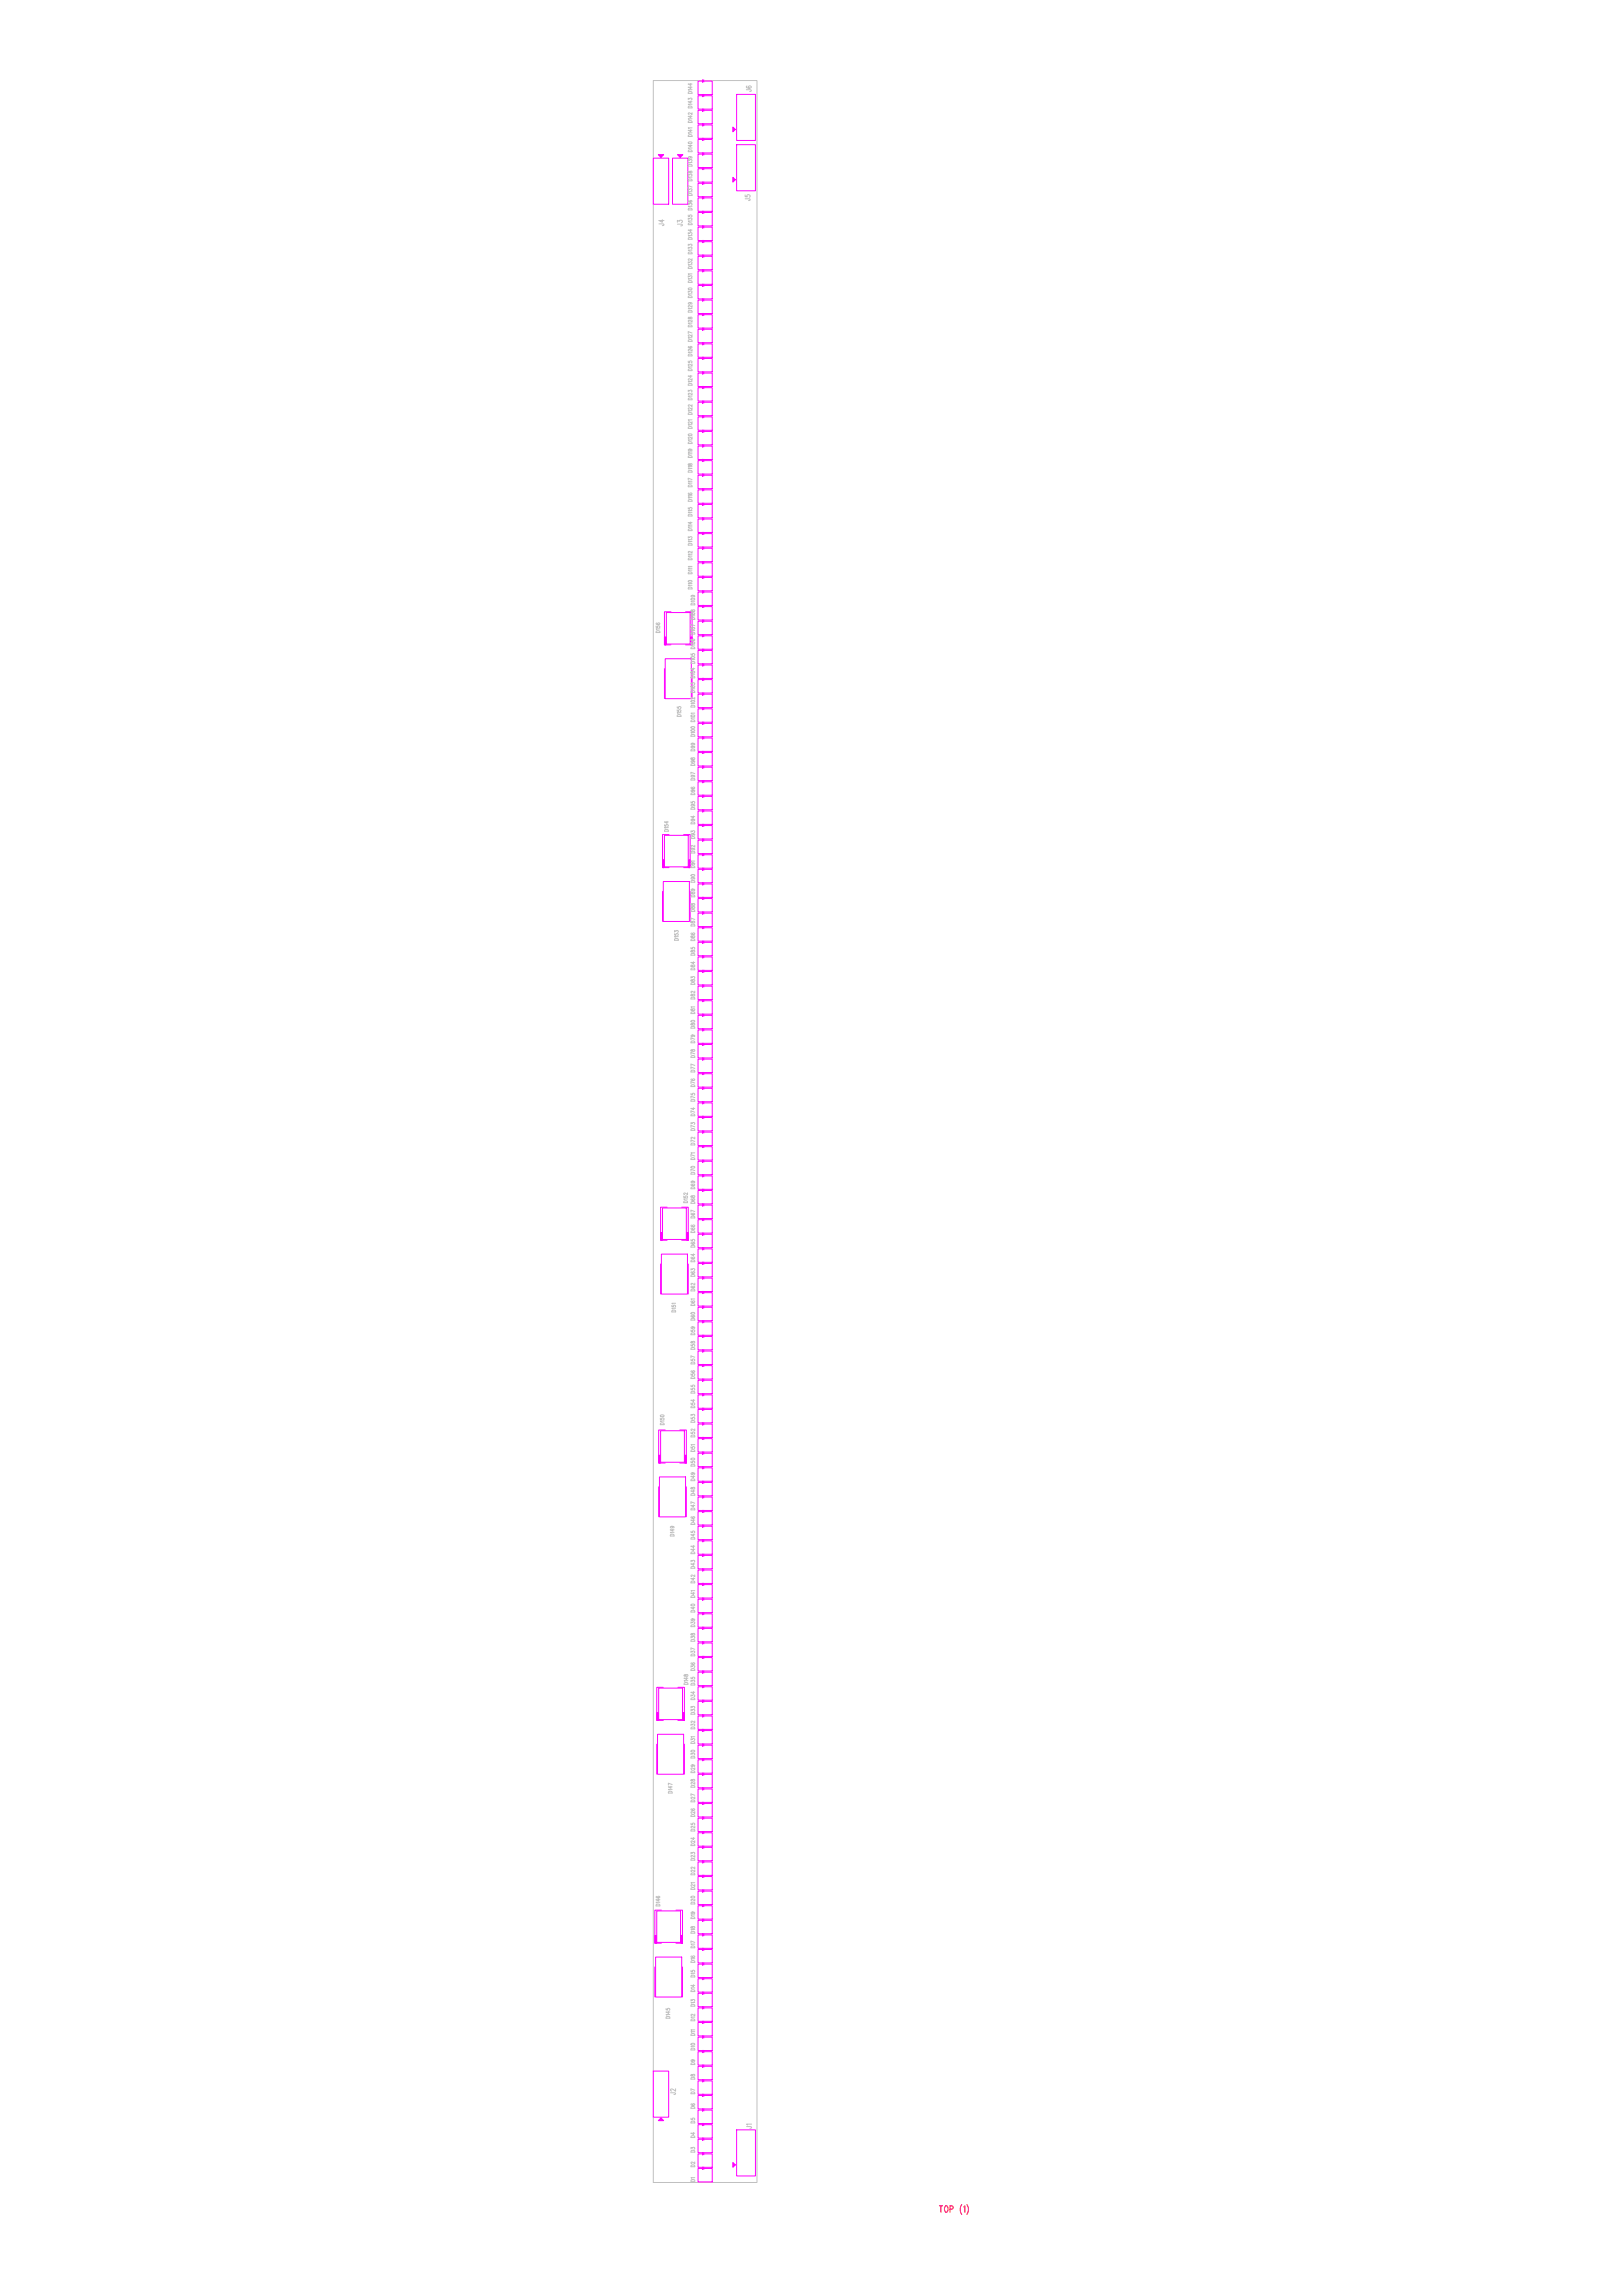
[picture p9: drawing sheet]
<svg xmlns="http://www.w3.org/2000/svg" width="210mm" height="297mm" viewBox="0 0 210 297" stroke-linecap="round" stroke-linejoin="round" font-family="sans-serif">
<defs><g id="words">
<g font-size="7.5" fill="#f0f">
<text x="87" y="26.4">J3</text>
<text x="84.5" y="273.4">J2</text>
</g>
<g font-size="6" fill="#f0f">
<text x="94.8" y="17.3">J6</text>
<text x="94.8" y="23.9">J5</text>
<text x="94.8" y="280.7">J1</text>
</g>
<g font-size="5.9" fill="#f0f">
<text x="86" y="90">D155</text>
<text x="85.7" y="118.9">D153</text>
<text x="85.5" y="167.1">D151</text>
<text x="85.2" y="195.9">D149</text>
<text x="85" y="229.2">D147</text>
<text x="84.7" y="258">D145</text>
</g>
<g font-size="4.6" fill="#f0f">
<text x="86" y="82.9">D156</text>
<text x="85.7" y="111.8">D154</text>
<text x="85.5" y="160">D152</text>
<text x="85.2" y="188.8">D150</text>
<text x="85" y="222.1">D148</text>
<text x="84.7" y="250.9">D146</text>
</g>
<g font-size="2" fill="#f0f">
<text x="90.2" y="12">D144</text>
<text x="90.2" y="15.8">D142</text>
<text x="90.2" y="17.6">D141</text>
<text x="90.2" y="21.4">D139</text>
<text x="90.2" y="23.3">D138</text>
<text x="90.2" y="27.1">D136</text>
<text x="90.2" y="29">D135</text>
<text x="90.2" y="32.8">D133</text>
<text x="90.2" y="34.6">D132</text>
<text x="90.2" y="36.5">D131</text>
<text x="90.2" y="40.3">D129</text>
<text x="90.2" y="44.1">D127</text>
<text x="90.2" y="47.9">D125</text>
<text x="90.2" y="49.8">D124</text>
<text x="90.2" y="53.5">D122</text>
<text x="90.2" y="55.4">D121</text>
<text x="90.2" y="59.2">D119</text>
<text x="90.2" y="63">D117</text>
<text x="90.2" y="66.7">D115</text>
<text x="90.2" y="68.6">D114</text>
<text x="90.2" y="72.4">D112</text>
<text x="90.2" y="76.2">D110</text>
<text x="90.2" y="74.3">D111</text>
</g>
<text font-size="1.3" fill="#f00" x="121.6" y="286.2">TOP (1)</text>
<g font-size="1" fill="#c0c0c0">
<text x="97.5" y="11.8" transform="rotate(-90 97.5 11.8)">J6</text>
<text x="86.2" y="29.1" transform="rotate(-90 86.2 29.1)">J4</text>
<text x="88.6" y="29.2" transform="rotate(-90 88.6 29.2)">J3</text>
<text x="97.4" y="25.9" transform="rotate(-90 97.4 25.9)">J5</text>
<text x="87.4" y="271" transform="rotate(-90 87.4 271)">J2</text>
<text x="97.3" y="275.3" transform="rotate(-90 97.3 275.3)">J1</text>
</g>
<g font-size=".7" fill="#c0c0c0">
<text x="89.8" y="17.6" transform="rotate(-90 89.8 17.6)">D141</text>
<text x="89.8" y="15.8" transform="rotate(-90 89.8 15.8)">D142</text>
<text x="89.8" y="13.9" transform="rotate(-90 89.8 13.9)">D143</text>
<text x="89.8" y="12" transform="rotate(-90 89.8 12)">D144</text>
<text x="89.8" y="23.4" transform="rotate(-90 89.8 23.4)">D138</text>
<text x="89.8" y="21.5" transform="rotate(-90 89.8 21.5)">D139</text>
<text x="89.8" y="19.6" transform="rotate(-90 89.8 19.6)">D140</text>
<text x="89.8" y="29" transform="rotate(-90 89.8 29)">D135</text>
<text x="89.8" y="27.1" transform="rotate(-90 89.8 27.1)">D136</text>
<text x="89.8" y="25.2" transform="rotate(-90 89.8 25.2)">D137</text>
<text x="89.8" y="34.7" transform="rotate(-90 89.8 34.7)">D132</text>
<text x="89.8" y="32.8" transform="rotate(-90 89.8 32.8)">D133</text>
<text x="89.8" y="30.9" transform="rotate(-90 89.8 30.9)">D134</text>
<text x="89.8" y="40.3" transform="rotate(-90 89.8 40.3)">D129</text>
<text x="89.8" y="38.5" transform="rotate(-90 89.8 38.5)">D130</text>
<text x="89.8" y="36.5" transform="rotate(-90 89.8 36.5)">D131</text>
<text x="89.8" y="47.9" transform="rotate(-90 89.8 47.9)">D125</text>
<text x="89.8" y="46" transform="rotate(-90 89.8 46)">D126</text>
<text x="89.8" y="44.1" transform="rotate(-90 89.8 44.1)">D127</text>
<text x="89.8" y="42.2" transform="rotate(-90 89.8 42.2)">D128</text>
<text x="89.8" y="53.6" transform="rotate(-90 89.8 53.6)">D122</text>
<text x="89.8" y="51.7" transform="rotate(-90 89.8 51.7)">D123</text>
<text x="89.8" y="49.8" transform="rotate(-90 89.8 49.8)">D124</text>
<text x="89.8" y="59.2" transform="rotate(-90 89.8 59.2)">D119</text>
<text x="89.8" y="57.3" transform="rotate(-90 89.8 57.3)">D120</text>
<text x="89.8" y="55.4" transform="rotate(-90 89.8 55.4)">D121</text>
<text x="89.8" y="64.8" transform="rotate(-90 89.8 64.8)">D116</text>
<text x="89.8" y="62.9" transform="rotate(-90 89.8 62.9)">D117</text>
<text x="89.8" y="61" transform="rotate(-90 89.8 61)">D118</text>
<text x="89.8" y="70.5" transform="rotate(-90 89.8 70.5)">D113</text>
<text x="89.8" y="68.6" transform="rotate(-90 89.8 68.6)">D114</text>
<text x="89.8" y="66.7" transform="rotate(-90 89.8 66.7)">D115</text>
<text x="89.8" y="76.2" transform="rotate(-90 89.8 76.2)">D110</text>
<text x="89.8" y="74.2" transform="rotate(-90 89.8 74.2)">D111</text>
<text x="89.8" y="72.4" transform="rotate(-90 89.8 72.4)">D112</text>
<text x="85.6" y="81.8" transform="rotate(-90 85.6 81.8)">D156</text>
<text x="89.9" y="83.9" transform="rotate(-90 89.9 83.9)">D106</text>
<text x="89.9" y="82" transform="rotate(-90 89.9 82)">D107</text>
<text x="89.9" y="80.1" transform="rotate(-90 89.9 80.1)">D108</text>
<text x="89.9" y="78.3" transform="rotate(-90 89.9 78.3)">D109</text>
<text x="89.9" y="89.6" transform="rotate(-90 89.9 89.6)">D103</text>
<text x="89.9" y="87.7" transform="rotate(-90 89.9 87.7)">D104</text>
<text x="89.9" y="85.8" transform="rotate(-90 89.9 85.8)">D105</text>
<text x="88.3" y="92.6" transform="rotate(-90 88.3 92.6)">D155</text>
<text x="89.9" y="95.3" transform="rotate(-90 89.9 95.3)">D100</text>
<text x="89.9" y="93.4" transform="rotate(-90 89.9 93.4)">D101</text>
<text x="89.9" y="91.5" transform="rotate(-90 89.9 91.5)">D102</text>
<text x="89.9" y="100.9" transform="rotate(-90 89.9 100.9)">D97</text>
<text x="89.9" y="99" transform="rotate(-90 89.9 99)">D98</text>
<text x="89.9" y="97.1" transform="rotate(-90 89.9 97.1)">D99</text>
<text x="86.7" y="107.5" transform="rotate(-90 86.7 107.5)">D154</text>
<text x="89.9" y="106.6" transform="rotate(-90 89.9 106.6)">D94</text>
<text x="89.9" y="104.7" transform="rotate(-90 89.9 104.7)">D95</text>
<text x="89.9" y="102.8" transform="rotate(-90 89.9 102.8)">D96</text>
<text x="89.9" y="112.2" transform="rotate(-90 89.9 112.2)">D91</text>
<text x="89.9" y="110.4" transform="rotate(-90 89.9 110.4)">D92</text>
<text x="89.9" y="108.5" transform="rotate(-90 89.9 108.5)">D93</text>
<text x="89.9" y="119.8" transform="rotate(-90 89.9 119.8)">D87</text>
<text x="89.9" y="117.9" transform="rotate(-90 89.9 117.9)">D88</text>
<text x="89.9" y="116" transform="rotate(-90 89.9 116)">D89</text>
<text x="89.9" y="114.1" transform="rotate(-90 89.9 114.1)">D90</text>
<text x="88" y="121.6" transform="rotate(-90 88 121.6)">D153</text>
<text x="89.9" y="125.5" transform="rotate(-90 89.9 125.5)">D84</text>
<text x="89.9" y="123.6" transform="rotate(-90 89.9 123.6)">D85</text>
<text x="89.9" y="121.7" transform="rotate(-90 89.9 121.7)">D86</text>
<text x="89.9" y="131.1" transform="rotate(-90 89.9 131.1)">D81</text>
<text x="89.9" y="129.2" transform="rotate(-90 89.9 129.2)">D82</text>
<text x="89.9" y="127.4" transform="rotate(-90 89.9 127.4)">D83</text>
<text x="89.9" y="136.8" transform="rotate(-90 89.9 136.8)">D78</text>
<text x="89.9" y="134.9" transform="rotate(-90 89.9 134.9)">D79</text>
<text x="89.9" y="133" transform="rotate(-90 89.9 133)">D80</text>
<text x="89.9" y="142.5" transform="rotate(-90 89.9 142.5)">D75</text>
<text x="89.9" y="140.6" transform="rotate(-90 89.9 140.6)">D76</text>
<text x="89.9" y="138.7" transform="rotate(-90 89.9 138.7)">D77</text>
<text x="89.9" y="148.1" transform="rotate(-90 89.9 148.1)">D72</text>
<text x="89.9" y="146.2" transform="rotate(-90 89.9 146.2)">D73</text>
<text x="89.9" y="144.3" transform="rotate(-90 89.9 144.3)">D74</text>
<text x="89.2" y="155.6" transform="rotate(-90 89.2 155.6)">D152</text>
<text x="89.9" y="155.7" transform="rotate(-90 89.9 155.7)">D68</text>
<text x="89.9" y="153.8" transform="rotate(-90 89.9 153.8)">D69</text>
<text x="89.9" y="151.9" transform="rotate(-90 89.9 151.9)">D70</text>
<text x="89.9" y="150" transform="rotate(-90 89.9 150)">D71</text>
<text x="89.9" y="161.3" transform="rotate(-90 89.9 161.3)">D65</text>
<text x="89.9" y="159.5" transform="rotate(-90 89.9 159.5)">D66</text>
<text x="89.9" y="157.6" transform="rotate(-90 89.9 157.6)">D67</text>
<text x="89.9" y="167" transform="rotate(-90 89.9 167)">D62</text>
<text x="89.9" y="165.1" transform="rotate(-90 89.9 165.1)">D63</text>
<text x="89.9" y="163.2" transform="rotate(-90 89.9 163.2)">D64</text>
<text x="87.6" y="169.7" transform="rotate(-90 87.6 169.7)">D151</text>
<text x="89.9" y="172.7" transform="rotate(-90 89.9 172.7)">D59</text>
<text x="89.9" y="170.8" transform="rotate(-90 89.9 170.8)">D60</text>
<text x="89.9" y="168.9" transform="rotate(-90 89.9 168.9)">D61</text>
<text x="89.9" y="178.3" transform="rotate(-90 89.9 178.3)">D56</text>
<text x="89.9" y="176.5" transform="rotate(-90 89.9 176.5)">D57</text>
<text x="89.9" y="174.6" transform="rotate(-90 89.9 174.6)">D58</text>
<text x="86.1" y="184.3" transform="rotate(-90 86.1 184.3)">D150</text>
<text x="89.9" y="185.9" transform="rotate(-90 89.9 185.9)">D52</text>
<text x="89.9" y="184" transform="rotate(-90 89.9 184)">D53</text>
<text x="89.9" y="182.1" transform="rotate(-90 89.9 182.1)">D54</text>
<text x="89.9" y="180.2" transform="rotate(-90 89.9 180.2)">D55</text>
<text x="89.9" y="191.6" transform="rotate(-90 89.9 191.6)">D49</text>
<text x="89.9" y="189.7" transform="rotate(-90 89.9 189.7)">D50</text>
<text x="89.9" y="187.8" transform="rotate(-90 89.9 187.8)">D51</text>
<text x="89.9" y="197.2" transform="rotate(-90 89.9 197.2)">D46</text>
<text x="89.9" y="195.3" transform="rotate(-90 89.9 195.3)">D47</text>
<text x="89.9" y="193.4" transform="rotate(-90 89.9 193.4)">D48</text>
<text x="87.4" y="198.7" transform="rotate(-90 87.4 198.7)">D149</text>
<text x="89.9" y="202.9" transform="rotate(-90 89.9 202.9)">D43</text>
<text x="89.9" y="201" transform="rotate(-90 89.9 201)">D44</text>
<text x="89.9" y="199.1" transform="rotate(-90 89.9 199.1)">D45</text>
<text x="89.9" y="208.6" transform="rotate(-90 89.9 208.6)">D40</text>
<text x="89.9" y="206.7" transform="rotate(-90 89.9 206.7)">D41</text>
<text x="89.9" y="204.8" transform="rotate(-90 89.9 204.8)">D42</text>
<text x="89.9" y="214.2" transform="rotate(-90 89.9 214.2)">D37</text>
<text x="89.9" y="212.3" transform="rotate(-90 89.9 212.3)">D38</text>
<text x="89.9" y="210.4" transform="rotate(-90 89.9 210.4)">D39</text>
<text x="89.2" y="217.9" transform="rotate(-90 89.2 217.9)">D148</text>
<text x="89.9" y="221.8" transform="rotate(-90 89.9 221.8)">D33</text>
<text x="89.9" y="219.9" transform="rotate(-90 89.9 219.9)">D34</text>
<text x="89.9" y="218" transform="rotate(-90 89.9 218)">D35</text>
<text x="89.9" y="216.1" transform="rotate(-90 89.9 216.1)">D36</text>
<text x="89.9" y="227.4" transform="rotate(-90 89.9 227.4)">D30</text>
<text x="89.9" y="225.6" transform="rotate(-90 89.9 225.6)">D31</text>
<text x="89.9" y="223.7" transform="rotate(-90 89.9 223.7)">D32</text>
<text x="87.2" y="231.9" transform="rotate(-90 87.2 231.9)">D147</text>
<text x="89.9" y="233.1" transform="rotate(-90 89.9 233.1)">D27</text>
<text x="89.9" y="231.2" transform="rotate(-90 89.9 231.2)">D28</text>
<text x="89.9" y="229.3" transform="rotate(-90 89.9 229.3)">D29</text>
<text x="89.9" y="238.8" transform="rotate(-90 89.9 238.8)">D24</text>
<text x="89.9" y="236.9" transform="rotate(-90 89.9 236.9)">D25</text>
<text x="89.9" y="235" transform="rotate(-90 89.9 235)">D26</text>
<text x="89.9" y="244.4" transform="rotate(-90 89.9 244.4)">D21</text>
<text x="89.9" y="242.5" transform="rotate(-90 89.9 242.5)">D22</text>
<text x="89.9" y="240.7" transform="rotate(-90 89.9 240.7)">D23</text>
<text x="85.6" y="246.5" transform="rotate(-90 85.6 246.5)">D146</text>
<text x="89.9" y="252" transform="rotate(-90 89.9 252)">D17</text>
<text x="89.9" y="250.1" transform="rotate(-90 89.9 250.1)">D18</text>
<text x="89.9" y="248.2" transform="rotate(-90 89.9 248.2)">D19</text>
<text x="89.9" y="246.3" transform="rotate(-90 89.9 246.3)">D20</text>
<text x="89.9" y="257.7" transform="rotate(-90 89.9 257.7)">D14</text>
<text x="89.9" y="255.8" transform="rotate(-90 89.9 255.8)">D15</text>
<text x="89.9" y="253.9" transform="rotate(-90 89.9 253.9)">D16</text>
<text x="86.9" y="261.1" transform="rotate(-90 86.9 261.1)">D145</text>
<text x="89.9" y="263.3" transform="rotate(-90 89.9 263.3)">D11</text>
<text x="89.9" y="261.4" transform="rotate(-90 89.9 261.4)">D12</text>
<text x="89.9" y="259.5" transform="rotate(-90 89.9 259.5)">D13</text>
<text x="89.9" y="269" transform="rotate(-90 89.9 269)">D8</text>
<text x="89.9" y="267.1" transform="rotate(-90 89.9 267.1)">D9</text>
<text x="89.9" y="265.2" transform="rotate(-90 89.9 265.2)">D10</text>
<text x="89.9" y="274.7" transform="rotate(-90 89.9 274.7)">D5</text>
<text x="89.9" y="272.8" transform="rotate(-90 89.9 272.8)">D6</text>
<text x="89.9" y="270.9" transform="rotate(-90 89.9 270.9)">D7</text>
<text x="89.9" y="280.3" transform="rotate(-90 89.9 280.3)">D2</text>
<text x="89.9" y="278.4" transform="rotate(-90 89.9 278.4)">D3</text>
<text x="89.9" y="276.5" transform="rotate(-90 89.9 276.5)">D4</text>
<text x="89.9" y="282.2" transform="rotate(-90 89.9 282.2)">D1</text>
</g>
</g></defs>
<path d="M84.5 10.4h13.5v272h-13.5z" fill="none" stroke="#c0c0c0" stroke-width=".13"/>
<g fill="none" stroke="#f0f" stroke-width=".13">
<path d="M90.3 12.4h1.9v1.7h-1.9zM90.3 18h1.9v1.8h-1.9zM90.3 36.9h1.9v1.8h-1.9zM90.3 23.7h1.9v1.8h-1.9zM90.3 29.4h1.9v1.7h-1.9zM90.3 59.6h1.9v1.7h-1.9zM90.3 55.8h1.9v1.8h-1.9zM90.3 44.5h1.9v1.7h-1.9zM90.3 40.7h1.9v1.7h-1.9zM90.3 50.2h1.9v1.7h-1.9zM90.3 76.6h1.9v1.7h-1.9zM90.3 69h1.9v1.8h-1.9z"/>
<path d="M90.3 78.5h1.9v1.7h-1.9zM90.3 63.4h1.9v1.7h-1.9zM90.3 99.3h1.9v1.7h-1.9zM90.3 87.9h1.9v1.8h-1.9zM90.3 82.3h1.9v1.7h-1.9zM90.3 93.6h1.9v1.7h-1.9zM90.3 91.7h1.9v1.7h-1.9zM90.3 80.4h1.9v1.7h-1.9zM90.3 89.8h1.9v1.7h-1.9zM90.3 86h1.9v1.8h-1.9zM90.3 97.4h1.9v1.7h-1.9zM90.3 84.1h1.9v1.8h-1.9z"/>
<path d="M90.3 95.5h1.9v1.7h-1.9zM90.9 99.1l.2 .1-.2 .2zM90.9 93.4l.2 .2-.2 .1zM90.9 97.2l.2 .1-.2 .2zM90.9 95.3l.2 .1-.2 .2zM91 99.2v.1zM91 93.5v.1zM91 97.3v.1zM91 95.4v.1zM91.1 93.4v.3M91.1 95.3v.3M91.1 97.2v.3"/>
<path d="M91.1 99.1v.3M90.3 110.6h1.9v1.7h-1.9zM90.3 116.2h1.9v1.8h-1.9zM90.3 104.9h1.9v1.8h-1.9zM90.3 114.4h1.9v1.7h-1.9zM90.3 103h1.9v1.8h-1.9zM90.3 112.5h1.9v1.7h-1.9zM90.3 101.1h1.9v1.8h-1.9zM90.3 108.7h1.9v1.7h-1.9zM90.3 118.1h1.9v1.8h-1.9zM90.3 106.8h1.9v1.7h-1.9zM90.9 110.4l.2 .2-.2 .1z"/>
<path d="M90.9 104.7l.2 .2-.2 .1zM90.9 102.9l.2 .1-.2 .2zM90.9 112.3l.2 .1-.2 .2zM90.9 101l.2 .1-.2 .2zM90.9 108.5l.2 .2-.2 .1zM90.9 106.6l.2 .2-.2 .1zM91 110.5v.1zM91 104.8v.1zM91 103v.1zM91 112.4v.1zM91 101.1v.1zM91 108.6v.1z"/>
<path d="M91 106.7v.1zM91.1 101v.3M91.1 102.9v.3M91.1 104.7v.3M91.1 106.6v.3M91.1 108.5v.3M91.1 110.4v.3M91.1 112.3v.3M90.3 133.2h1.9v1.8h-1.9zM90.3 121.9h1.9v1.8h-1.9zM90.3 138.9h1.9v1.7h-1.9zM90.3 127.6h1.9v1.7h-1.9z"/>
<path d="M90.3 137h1.9v1.8h-1.9zM90.3 125.7h1.9v1.7h-1.9zM90.3 135.1h1.9v1.8h-1.9zM90.3 123.8h1.9v1.7h-1.9zM90.3 131.4h1.9v1.7h-1.9zM90.3 120h1.9v1.8h-1.9zM90.3 129.5h1.9v1.7h-1.9zM90.9 133.1l.2 .1-.2 .2zM90.9 121.7l.2 .2-.2 .1zM90.9 138.7l.2 .2-.2 .1zM90.9 127.4l.2 .2-.2 .1zM90.9 136.8l.2 .2-.2 .1z"/>
<path d="M90.9 125.5l.2 .2-.2 .1zM90.9 135l.2 .1-.2 .2zM90.9 123.6l.2 .2-.2 .1zM90.9 131.2l.2 .1-.2 .2zM90.9 129.3l.2 .1-.2 .2zM91 133.2v.1zM91 121.8v.1zM91 138.8v.1zM91 127.5v.1zM91 136.9v.1zM91 125.6v.1zM91 135.1v.1z"/>
<path d="M91 123.7v.1zM91 131.3v.1zM91 129.4v.1zM91.1 121.7v.3M91.1 123.6v.3M91.1 125.5v.3M91.1 127.4v.3M91.1 129.3v.3M91.1 131.2v.3M91.1 133.1v.3M91.1 135v.3M91.1 136.8v.3"/>
<path d="M91.1 138.7v.3M90.3 155.9h1.9v1.7h-1.9zM90.3 144.6h1.9v1.7h-1.9zM90.3 150.2h1.9v1.8h-1.9zM90.3 159.7h1.9v1.7h-1.9zM90.3 148.3h1.9v1.8h-1.9zM90.3 157.8h1.9v1.7h-1.9zM90.3 146.5h1.9v1.7h-1.9zM90.3 154h1.9v1.8h-1.9zM90.3 142.7h1.9v1.7h-1.9zM90.3 152.1h1.9v1.8h-1.9zM90.3 140.8h1.9v1.7h-1.9z"/>
<path d="M90.9 155.7l.2 .2-.2 .1zM90.9 144.4l.2 .1-.2 .2zM90.9 150.1l.2 .1-.2 .2zM90.9 159.5l.2 .2-.2 .1zM90.9 148.2l.2 .1-.2 .2zM90.9 157.6l.2 .2-.2 .1zM90.9 146.3l.2 .1-.2 .2zM90.9 153.8l.2 .2-.2 .1zM90.9 142.5l.2 .2-.2 .1zM90.9 152l.2 .1-.2 .2zM90.9 140.6l.2 .2-.2 .1zM91 155.8v.1z"/>
<path d="M91 144.5v.1zM91 150.2v.1zM91 159.6v.1zM91 148.3v.1zM91 157.7v.1zM91 146.4v.1zM91 153.9v.1zM91 142.6v.1zM91 152.1v.1zM91 140.7v.1zM91.1 140.6v.3M91.1 142.5v.3"/>
<path d="M91.1 144.4v.3M91.1 146.3v.3M91.1 148.2v.3M91.1 150.1v.3M91.1 152v.3M91.1 153.8v.3M91.1 155.7v.3M91.1 157.6v.3M91.1 159.5v.3M90.3 178.6h1.9v1.7h-1.9zM90.3 167.2h1.9v1.8h-1.9zM90.3 172.9h1.9v1.7h-1.9z"/>
<path d="M90.3 161.6h1.9v1.7h-1.9zM90.3 171h1.9v1.8h-1.9zM90.3 169.1h1.9v1.8h-1.9zM90.3 176.7h1.9v1.7h-1.9zM90.3 165.3h1.9v1.8h-1.9zM90.3 174.8h1.9v1.7h-1.9zM90.3 163.5h1.9v1.7h-1.9zM90.9 178.4l.2 .1-.2 .2zM90.9 167.1l.2 .1-.2 .2zM90.9 172.7l.2 .2-.2 .1zM90.9 161.4l.2 .1-.2 .2zM90.9 170.8l.2 .2-.2 .1z"/>
<path d="M90.9 168.9l.2 .2-.2 .1zM90.9 176.5l.2 .2-.2 .1zM90.9 165.2l.2 .1-.2 .2zM90.9 174.6l.2 .2-.2 .1zM90.9 163.3l.2 .1-.2 .2zM91 178.5v.1zM91 167.2v.1zM91 172.8v.1zM91 161.5v.1zM91 170.9v.1zM91 169v.1zM91 176.6v.1z"/>
<path d="M91 165.3v.1zM91 174.7v.1zM91 163.4v.1zM91.1 161.4v.3M91.1 163.3v.3M91.1 165.2v.3M91.1 167.1v.3M91.1 168.9v.3M91.1 170.8v.3M91.1 172.7v.3M91.1 174.6v.3M91.1 176.5v.3"/>
<path d="M91.1 178.4v.3M90.3 189.9h1.9v1.7h-1.9zM90.3 195.6h1.9v1.7h-1.9zM90.3 184.2h1.9v1.8h-1.9zM90.3 193.7h1.9v1.7h-1.9zM90.3 182.3h1.9v1.8h-1.9zM90.3 191.8h1.9v1.7h-1.9zM90.3 180.5h1.9v1.7h-1.9zM90.3 199.3h1.9v1.8h-1.9zM90.3 188h1.9v1.7h-1.9zM90.3 197.4h1.9v1.8h-1.9zM90.3 186.1h1.9v1.8h-1.9z"/>
<path d="M90.9 189.7l.2 .2-.2 .1zM90.9 195.4l.2 .1-.2 .2zM90.9 184.1l.2 .1-.2 .2zM90.9 193.5l.2 .1-.2 .2zM90.9 182.2l.2 .1-.2 .2zM90.9 191.6l.2 .2-.2 .1zM90.9 180.3l.2 .1-.2 .2zM90.9 199.2l.2 .1-.2 .2zM90.9 187.8l.2 .2-.2 .1zM90.9 197.3l.2 .1-.2 .2zM90.9 185.9l.2 .2-.2 .1zM91 189.8v.1z"/>
<path d="M91 195.5v.1zM91 184.2v.1zM91 193.6v.1zM91 182.3v.1zM91 191.7v.1zM91 180.4v.1zM91 199.3v.1zM91 187.9v.1zM91 197.4v.1zM91 186v.1zM91.1 180.3v.3M91.1 182.2v.3"/>
<path d="M91.1 184.1v.3M91.1 185.9v.3M91.1 187.8v.3M91.1 189.7v.3M91.1 191.6v.3M91.1 193.5v.3M91.1 195.4v.3M91.1 197.3v.3M91.1 199.2v.3M90.3 212.6h1.9v1.7h-1.9zM90.3 201.2h1.9v1.8h-1.9zM90.3 218.2h1.9v1.8h-1.9z"/>
<path d="M90.3 206.9h1.9v1.7h-1.9zM90.3 216.3h1.9v1.8h-1.9zM90.3 205h1.9v1.7h-1.9zM90.3 214.4h1.9v1.8h-1.9zM90.3 203.1h1.9v1.8h-1.9zM90.3 210.7h1.9v1.7h-1.9zM90.3 208.8h1.9v1.7h-1.9zM90.9 212.4l.2 .1-.2 .2zM90.9 201.1l.2 .1-.2 .1zM90.9 218l.2 .2-.2 .1zM90.9 206.7l.2 .2-.2 .1zM90.9 216.2l.2 .1-.2 .2z"/>
<path d="M90.9 204.8l.2 .2-.2 .1zM90.9 214.3l.2 .1-.2 .2zM90.9 202.9l.2 .2-.2 .1zM90.9 210.5l.2 .1-.2 .2zM90.9 219.9l.2 .2-.2 .1zM90.9 208.6l.2 .2-.2 .1zM91 212.5v.1zM91 201.2v.1zM91 218.1v.1zM91 206.8v.1zM91 216.3v.1zM91 204.9v.1z"/>
<path d="M91 214.4v.1zM91 203v.1zM91 210.6v.1zM91 208.7v.1zM91.1 201.1v.2M91.1 202.9v.3M91.1 204.8v.3M91.1 206.7v.3M91.1 208.6v.3M91.1 210.5v.3M91.1 212.4v.3M91.1 214.3v.3"/>
<path d="M91.1 216.2v.3M91.1 218v.3M91.1 219.9v.3M90.3 235.2h1.9v1.8h-1.9zM90.3 223.9h1.9v1.7h-1.9zM90.3 229.6h1.9v1.7h-1.9zM90.3 239h1.9v1.7h-1.9zM90.3 227.7h1.9v1.7h-1.9zM90.3 237.1h1.9v1.7h-1.9zM90.3 225.8h1.9v1.7h-1.9zM90.3 233.3h1.9v1.8h-1.9zM90.3 222h1.9v1.7h-1.9z"/>
<path d="M90.3 231.4h1.9v1.8h-1.9zM90.3 220.1h1.9v1.7h-1.9zM90.9 235l.2 .2-.2 .1zM90.9 223.7l.2 .2-.2 .1zM90.9 229.4l.2 .1-.2 .2zM90.9 238.8l.2 .2-.2 .1zM90.9 227.5l.2 .1-.2 .2zM90.9 236.9l.2 .2-.2 .1zM90.9 225.6l.2 .2-.2 .1zM90.9 233.2l.2 .1-.2 .2zM90.9 221.8l.2 .2-.2 .1zM90.9 231.3l.2 .1-.2 .2z"/>
<path d="M91 235.1v.1zM91 223.8v.1zM91 229.5v.1zM91 238.9v.1zM91 227.6v.1zM91 237v.1zM91 225.7v.1zM91 233.3v.1zM91 221.9v.1zM91 231.4v.1zM91 220v.1zM91.1 221.8v.3"/>
<path d="M91.1 223.7v.3M91.1 225.6v.3M91.1 227.5v.3M91.1 229.4v.3M91.1 231.3v.3M91.1 233.2v.3M91.1 235v.3M91.1 236.9v.3M91.1 238.8v.3M90.3 257.9h1.9v1.7h-1.9zM90.3 246.5h1.9v1.8h-1.9zM90.3 252.2h1.9v1.8h-1.9z"/>
<path d="M90.3 240.9h1.9v1.7h-1.9zM90.3 250.3h1.9v1.8h-1.9zM90.3 248.4h1.9v1.8h-1.9zM90.3 259.8h1.9v1.7h-1.9zM90.3 256h1.9v1.7h-1.9zM90.3 244.7h1.9v1.7h-1.9zM90.3 254.1h1.9v1.7h-1.9zM90.3 242.8h1.9v1.7h-1.9zM90.9 257.7l.2 .2-.2 .1zM90.9 246.4l.2 .1-.2 .2zM90.9 252l.2 .2-.2 .1zM90.9 240.7l.2 .2-.2 .1z"/>
<path d="M90.9 250.2l.2 .1-.2 .1zM90.9 248.3l.2 .1-.2 .2zM90.9 259.6l.2 .1-.2 .2zM90.9 255.8l.2 .2-.2 .1zM90.9 244.5l.2 .1-.2 .2zM90.9 253.9l.2 .2-.2 .1zM90.9 242.6l.2 .1-.2 .2zM91 257.8v.1zM91 246.5v.1zM91 252.1v.1zM91 240.8v.1zM91 250.3h.1"/>
<path d="M91 248.4v.1zM91 259.7v.1zM91 255.9v.1zM91 244.6v.1zM91 254v.1zM91 242.7v.1zM91.1 240.7v.3M91.1 242.6v.3M91.1 244.5v.3M91.1 246.4v.3M91.1 248.3v.3M91.1 250.2v.2"/>
<path d="M91.1 252v.3M91.1 253.9v.3M91.1 255.8v.3M91.1 257.7v.3M91.1 259.6v.3M90.3 269.2h1.9v1.7h-1.9zM90.3 263.5h1.9v1.8h-1.9zM90.3 274.9h1.9v1.7h-1.9zM90.3 261.7h1.9v1.7h-1.9zM90.3 273h1.9v1.7h-1.9zM90.3 271.1h1.9v1.7h-1.9zM90.3 267.3h1.9v1.8h-1.9z"/>
<path d="M90.3 278.7h1.9v1.7h-1.9zM90.3 276.8h1.9v1.7h-1.9zM90.3 265.4h1.9v1.8h-1.9zM90.9 269l.2 .2-.2 .1zM90.9 263.4l.2 .1-.2 .2zM90.9 274.7l.2 .1-.2 .2zM90.9 261.5l.2 .1-.2 .2zM90.9 272.8l.2 .2-.2 .1zM90.9 270.9l.2 .2-.2 .1zM90.9 267.1l.2 .2-.2 .1zM90.9 278.5l.2 .1-.2 .2zM90.9 276.6l.2 .1-.2 .2z"/>
<path d="M90.9 265.3l.2 .1-.2 .2zM91 269.1v.1zM91 263.5v.1zM91 274.8v.1zM91 261.6v.1zM91 272.9v.1zM91 271v.1zM91 267.2v.1zM91 278.6v.1zM91 276.7v.1zM91 265.4v.1zM91.1 261.5v.3"/>
<path d="M91.1 263.4v.3M91.1 265.3v.3M91.1 267.1v.3M91.1 269v.3M91.1 270.9v.3M91.1 272.8v.3M91.1 274.7v.3M91.1 276.6v.3M91.1 278.5v.3M90.3 280.5h1.9v1.8h-1.9zM90.9 280.4l.2 .1-.2 .2zM91 280.5v.1z"/>
<path d="M91.1 280.4v.3"/>
</g>
<use href="#words"/>
</svg>
